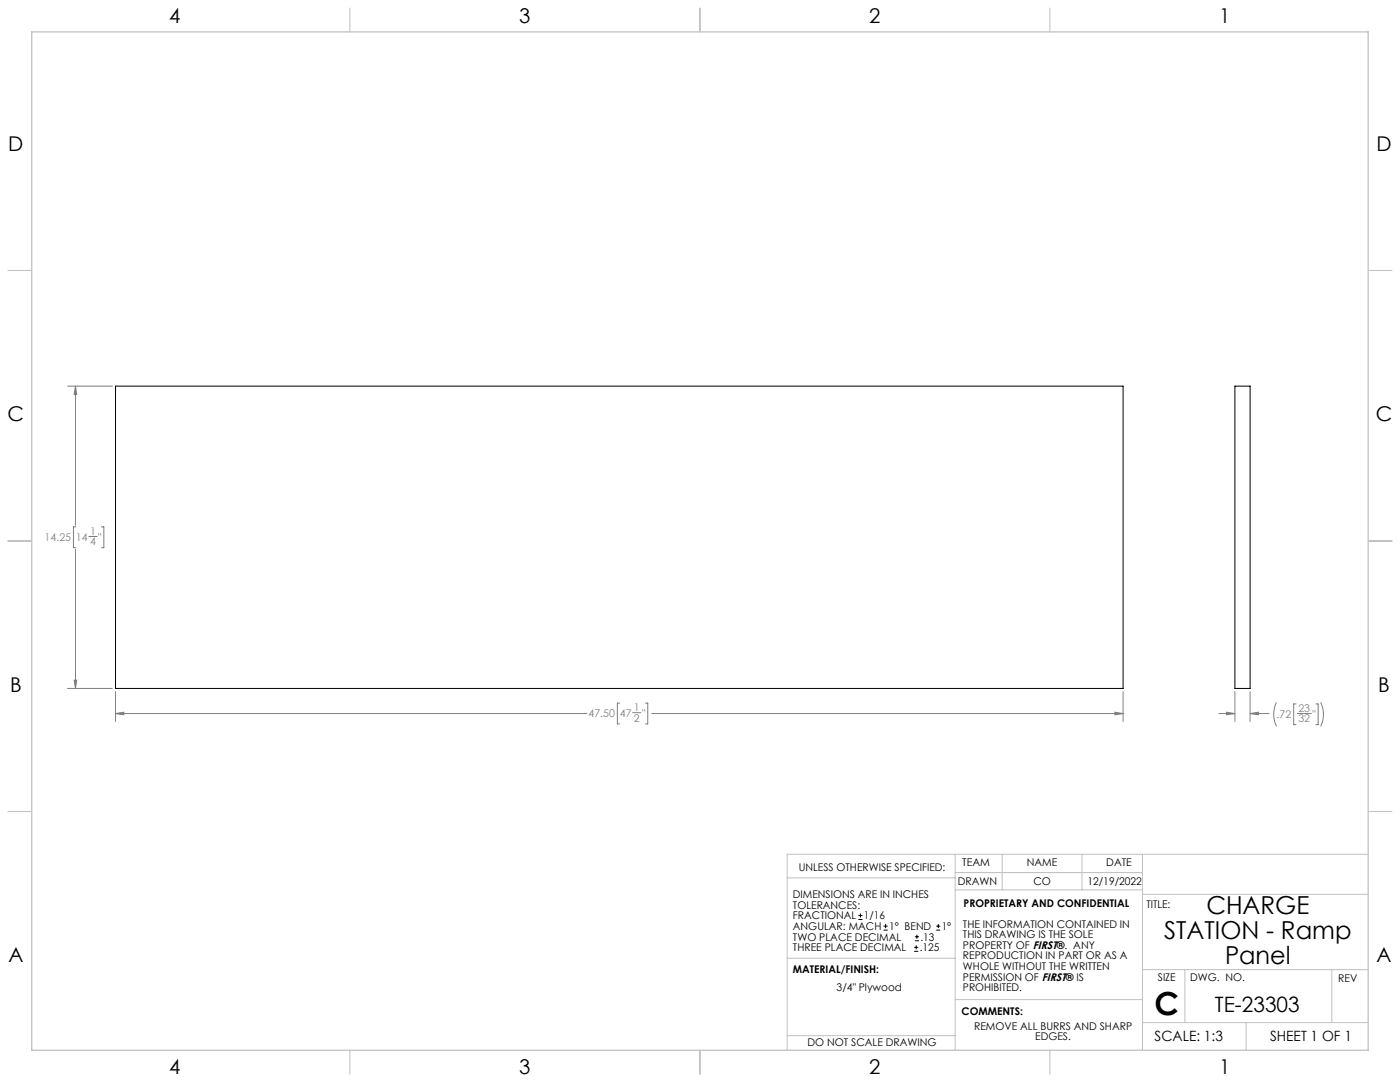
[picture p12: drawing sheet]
<svg xmlns="http://www.w3.org/2000/svg" width="559mm" height="432mm" viewBox="0 0 559 432" stroke-linecap="round" stroke-linejoin="round" font-family="sans-serif">
<defs><g id="words">
<text font-size="12.7" x="460.9" y="405.2">C</text>
<g font-size="9.9">
<text x="481.5" y="364.8">CHARGE</text>
<text x="464.7" y="374.7">STATION - Ramp</text>
<text x="489" y="384.6">Panel</text>
</g>
<text font-size="8.5" x="484.9" y="404">TE-23303</text>
<g font-size="8.1">
<text x="67.6" y="9.3">4</text>
<text x="207.3" y="9.3">3</text>
<text x="347" y="9.3">2</text>
<text x="486.7" y="9.3">1</text>
<text x="3.3" y="60.1">D</text>
<text x="549.4" y="60.1">D</text>
<text x="3" y="168">C</text>
<text x="549.1" y="168">C</text>
<text x="4" y="276">B</text>
<text x="550.1" y="276">B</text>
<text x="3.3" y="383.9">A</text>
<text x="549.4" y="383.9">A</text>
<text x="67.6" y="428.4">4</text>
<text x="207.3" y="428.4">3</text>
<text x="347" y="428.4">2</text>
<text x="486.7" y="428.4">1</text>
</g>
<g font-size="5.6">
<text x="460.9" y="415.2">SCALE: 1:3</text>
<text x="507" y="415.2">SHEET 1 OF 1</text>
</g>
<g font-size="4.2" fill="#808080">
<text x="17.8" y="215.8">14.25</text>
<text x="30.3" y="215.8">14</text>
<text x="35.9" y="213.4">1</text>
<text x="39.2" y="215.8">&quot;</text>
<text x="35.9" y="217.6">4</text>
<text x="234.9" y="286.1">47.50</text>
<text x="247.4" y="286.1">47</text>
<text x="253" y="283.8">1</text>
<text x="253" y="288">2</text>
<text x="256.3" y="286.1">&quot;</text>
<text x="509.5" y="286.4">.72</text>
<text x="518.3" y="284.1">23</text>
<text x="523.9" y="286.4">&quot;</text>
<text x="518.3" y="288.3">32</text>
</g>
<g font-size="4.2">
<text x="318.8" y="347.7">UNLESS OTHERWISE SPECIFIED:</text>
<text x="384.1" y="345.5">TEAM</text>
<text x="409.9" y="345.7">NAME</text>
<text x="441.6" y="345.7">DATE</text>
<text x="382.3" y="353.3">DRAWN</text>
<text x="412.5" y="353.3">CO</text>
<text x="434" y="353.3">12/19/2022</text>
<text x="316.5" y="358.5">DIMENSIONS ARE IN INCHES</text>
<text x="316.5" y="362.7">TOLERANCES:</text>
<text x="384.6" y="361.9">PROPRIETARY AND CONFIDENTIAL</text>
<text x="457.6" y="362.3">TITLE:</text>
<text x="316.5" y="371.2">ANGULAR: MACH</text>
<text x="316.5" y="366.9">FRACTIONAL</text>
<text x="344.8" y="366.9">1/16</text>
<text x="354.9" y="371.2">1° BEND</text>
<text x="375.9" y="371.2">1°</text>
<text x="384.4" y="370.2">THE INFORMATION CONTAINED IN</text>
<text x="316.5" y="375.4">TWO PLACE DECIMAL</text>
<text x="367.4" y="375.4">.13</text>
<text x="384.4" y="374.4">THIS DRAWING IS THE SOLE</text>
<text x="316.5" y="379.6">THREE PLACE DECIMAL</text>
<text x="367.1" y="379.6">.125</text>
<text x="384.4" y="378.6">PROPERTY OF FIRST®. ANY</text>
<text x="384.4" y="382.9">REPRODUCTION IN PART OR AS A</text>
<text x="316.5" y="388.4">MATERIAL/FINISH:</text>
<text x="384.4" y="387.1">WHOLE WITHOUT THE WRITTEN</text>
<text x="333.9" y="395.6">3/4&quot; Plywood</text>
<text x="384.4" y="391.3">PERMISSION OF FIRST® IS</text>
<text x="384.4" y="395.6">PROHIBITED.</text>
<text x="462.2" y="391.3">SIZE</text>
<text x="475.1" y="391.3">DWG. NO.</text>
<text x="534.1" y="391.8">REV</text>
<text x="383.8" y="405.1">COMMENTS:</text>
<text x="388.8" y="410.9">REMOVE ALL BURRS AND SHARP</text>
<text x="322.3" y="417.6">DO NOT SCALE DRAWING</text>
<text x="413.2" y="415.2">EDGES.</text>
</g>
</g></defs>
<g fill="none" stroke="#c0c0c0" stroke-width=".4">
<path d="M139.7 3.2v9.5M279.4 3.2v9.5M419.1 3.2v9.5M3.1 107.9h9.6M546.1 107.9h9.5M3.1 215.9h9.6M546.1 215.9h9.5M3.1 323.8h9.6M546.1 323.8h9.5M314.2 350.3h67M381.2 340.9v78.2M381.2 355.1h74.8"/>
<path d="M381.2 348.2h74.8M400 340.9v14.2M431.9 340.9v14.2M456 340.9v78.2M456 356.9h90.1M546.1 340.9h-231.9v78.2M314.2 382.4h67.2M381.2 398.9h74.8M456 387h90.1M472.9 387v21.1M531.6 387v21.1M139.7 419.1v9.6"/>
<path d="M279.4 419.1v9.6M314.2 413.3h67M419.1 419.1v9.6M456 408.1h90.1M497.4 408.1v11"/>
</g>
<path d="M12.7 12.7h533.4v406.4h-533.4z" fill="none" stroke="#c0c0c0" stroke-width=".5"/>
<path d="M46.1 154.1h402.2v120.6h-402.2zM492.9 154.1h6.1v120.6h-6.1z" fill="none" stroke="#000" stroke-width=".4"/>
<g fill="none" stroke="#808080" stroke-width=".4">
<path d="M27 154.1h17.8M30.1 154.1l.5 3.3h-1zM30.1 154.1v55.5M30.1 219.2v55.5M30.3 210.3h-1v8.3h1M35.5 214.1h3.2M40.5 210.3h1v8.3h-1M27 274.7h17.8M29.6 271.4h1l-.5 3.3zM46.1 276v11.9M448.3 276v11.9M492.9 276v11.9"/>
<path d="M499 276v11.9M46.1 284.8l3.3-.6v1.1zM46.1 284.8h188.1M247.4 280.6h-1v8.3h1M252.5 284.4h3.3M257.6 280.6h1v8.3h-1M260.1 284.8h188.2M445 284.2l3.3 .6-3.3 .5zM486.6 284.8h6.3M489.6 284.2l3.3 .6-3.3 .5zM499 284.8l3.3-.6v1.1zM499 284.8h7.5"/>
<path d="M509.5 280.3a10.7 10.7 0 0 0 0 9.6M517.3 280.9h-.9v8.3h.9M517.8 284.7h5.6M525.2 280.9h.9v8.3h-.9M527.1 280.3a10.7 10.7 0 0 1 0 9.6"/>
</g>
<path d="M46.1 284.8l3.3-.6v1.1zM445 284.2l3.3 .6-3.3 .5zM30.1 154.1l.5 3.3h-1zM29.6 271.4h1l-.5 3.3zM489.6 284.2l3.3 .6-3.3 .5zM499 284.8l3.3-.6v1.1z" fill="#808080"/>
<g fill="none" stroke="#000" stroke-width=".4">
<path d="M342.6 367h1.6M342.6 365.4h1.6M343.4 364.6v1.5M352.7 371.2h1.6M352.7 369.6h1.6M353.5 368.8v1.6M364.9 379.7h1.6M364.9 378.1h1.6M365.2 375.4h1.6M365.2 373.8h1.6M365.7 377.3v1.5M366 373v1.6"/>
<path d="M373.7 371.2h1.6M373.7 369.6h1.6M374.5 368.8v1.6"/>
</g>
<use href="#words"/>
</svg>
